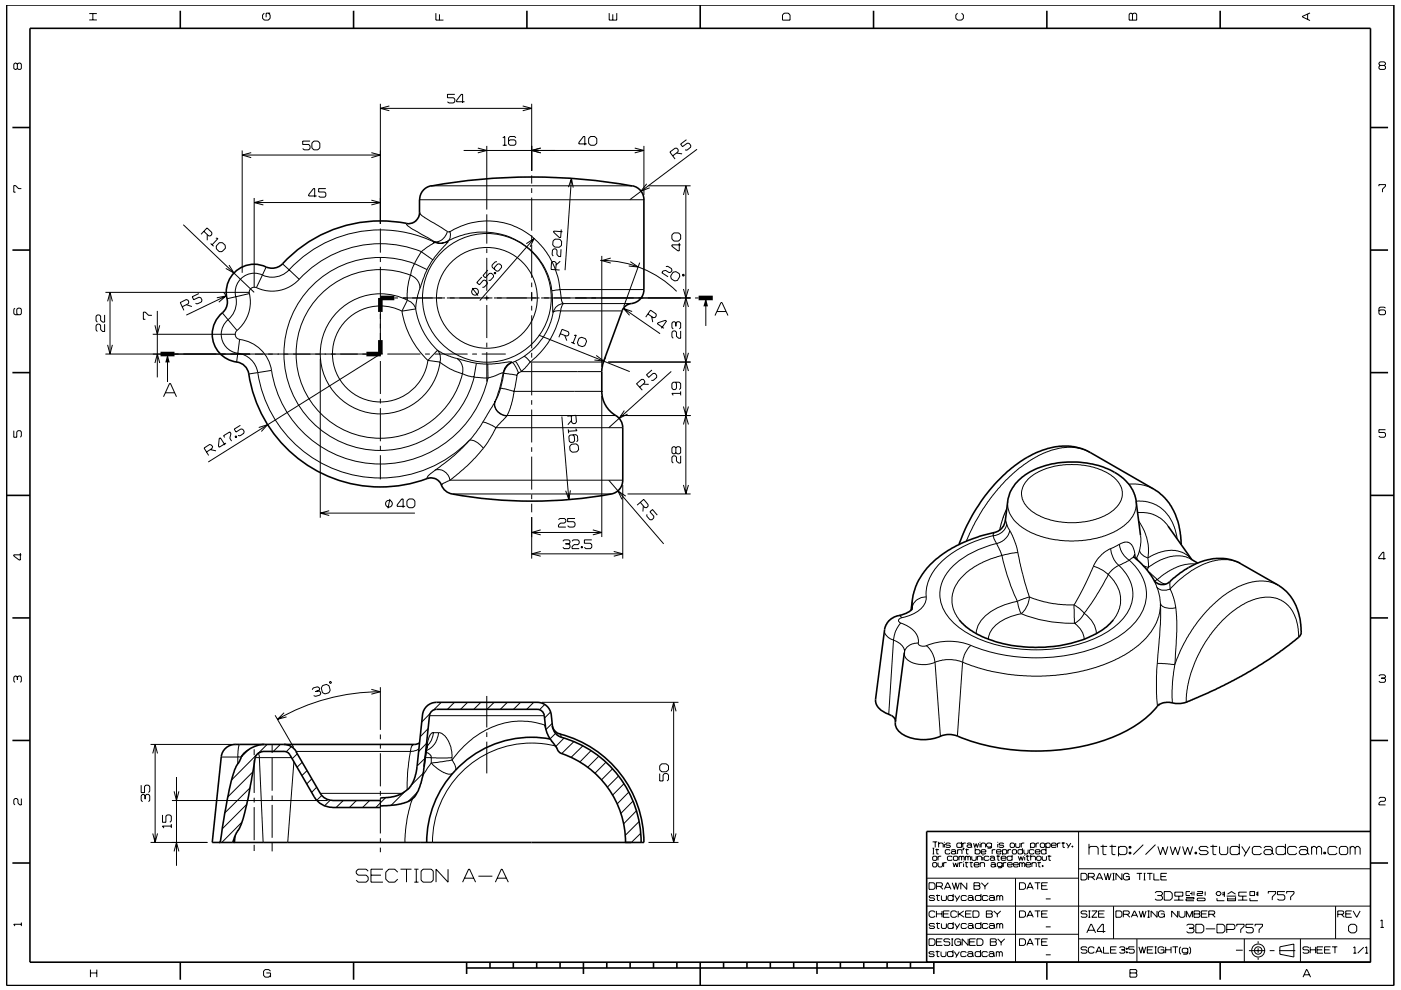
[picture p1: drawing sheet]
<svg xmlns="http://www.w3.org/2000/svg" width="297mm" height="210mm" viewBox="0 0 297 210" stroke-linecap="round" stroke-linejoin="round" font-family="sans-serif">
<g fill="none" stroke="#000" stroke-width=".21">
<path d="M3.7 13.6l-.3-.2h-.2l-.3 .2v.9l.3 .2 .5-.2M3.7 13.6l.2-.2h.4l.2 .2v.9l-.2 .2h-.4l-.2-.2M3.7 13.6v.9M18.9 4.2h1.6M18.9 2.9h1.6M19.7 2.9v1.3M56 2.8l-.3 .4v.7l.3 .4h.9l.4-.4v-.7l-.4-.4M57.3 2.8h-.9v.9M92.4 2.8v1.5h1.6M93.2 3v1.3M129.2 2.8v1.5h1.6v-1.5M129.9 3v1.3"/>
<path d="M166.3 2.8h.8l.4 .4v1.1h-1.6v-1.1zM203 2.8l-.4 .4v.7l.4 .4h.9l.4-.4v-.7l-.4-.4M239.6 2.8h.3l.2 .2 .3-.2h.3l.3 .2v1.3h-1.6v-1.3zM240.1 3v1.3M277.2 3v1.1M277.7 2.7l-1.6 .8v.1l1.6 .8M292.6 13.9l-.2-.3v-.2l.2-.3h.9l.2 .3v.2l-.2 .3M292.6 13.9l-.2 .2v.4l.2 .2h.9l.2-.2v-.4l-.2-.2M292.6 13.9h.9M51.3 31.9v26M51.3 32.9h29.3M53.3 32.4l-1.9 .5 1.9 .5"/>
<path d="M65.7 29.9h-1.5v.7h1.2l.3 .3v.6l-.3 .3h-.9l-.3-.3M66.1 30.3l.4-.4h.9l.4 .4v1.1l-.4 .4h-.9l-.4-.4zM78.7 32.4l1.9 .5-1.9 .5M80.6 22v25.5M80.6 23h32.1M82.5 22.5l-1.9 .5 1.9 .5M96.4 20h-1.5v.7h1.2l.3 .3v.6l-.3 .2h-.9l-.3-.2M98.3 31.9h38.2M98.5 21.6h-1.7v-.3l1-1.3h.3v1.8M101.3 31.4l1.9 .5-1.9 .5M103.2 30.9v13.5M106.6 29.2l.4-.3v1.9"/>
<path d="M106.6 30.8h.8M109.4 29.2l-.3-.3h-1l-.3 .3v1.3l.3 .3h1l.3-.3v-.5l-.3-.3h-1l-.3 .3M110.8 22.5l1.9 .5-1.9 .5M112.7 22v14.2M112.7 37.2v1.7M112.7 39.9v1M114.6 31.4l-1.9 .5 1.9 .5M120.5 39.7l.7-1.9 .3 2M121.2 37.8l-1.4 19.5M124.4 30.5h-1.7v-.3l1-1.2h.3v1.8M125.2 29h.9l.4 .4v1l-.4 .4h-.9l-.4-.4v-1zM134.1 39.4h-42.7"/>
<path d="M134.6 31.4l1.9 .5-1.9 .5M136.5 30.9v10.5M137.1 39l-1.2 1.5 1.8-.7M137.5 39.4h8.9M142.6 33.1l1.2-.9v-.4l-.3-.3-.3-.1-1.2 .9 1.1 1.4M143.4 32.5l1.2 .1M145.4 39.4v65.4M145.5 29.6l-1.2 1 .4 .5 1.1-.8 .3 .1 .4 .5-.1 .3-.8 .7-.4-.1M147.8 31.7l-14.3 10.7M292.4 39.5v-.3h1.3v.3l-.6 .6v.7M4.5 40h-.6l-.6-.6h-.4v1.4h.4M38.9 47.7l15 14.3"/>
<path d="M43.2 49.1l1 .9h.4l.3-.3v-.4l-1-1-1.3 1.4M43.9 49.7v1.3M44.7 51.6l.6 .6M45.8 50.5l.4 .1-1.2 1.3M46.5 51.5h.7l.5 .5 .1 .7-.7 .7h-.6l-.6-.6-.1-.6zM48.6 56.2l1 1.7-1.7-1M53.9 42v19M53.9 43h26.7M55.6 58.4l-1.2 2.6M55.6 58.3a4 4 0 0 0-4.2 .6 4 4 0 0 0-1.4 4M55.8 42.5l-1.9 .5 1.9 .5M56.4 56.6l-.8 1.8"/>
<path d="M59.9 56l1.4 1.2M61.3 57.2a4.9 4.9 0 0 1-5.7 1.1M61.3 57.2l2.2 2.1M67.1 41.6h-1.7v-.3l1.1-1.3h.2v1.8M69.1 40h-1.5v.7h1.2l.3 .3v.6l-.3 .2h-1l-.2-.2M78.7 42.5l1.9 .5-1.9 .5M80.6 48.5v5.1M80.6 54.6v1M80.6 56.6v7M86.1 47.4l.3 .5 .8 .5 4.9 2.8M87 58.4a2.86 2.86 0 0 1 2 2.8M87 58.4l-.6 2.7v2.6"/>
<path d="M87 58.4a17.9 17.9 0 0 0-23.3 11 17.9 17.9 0 0 0 12 22.9 17.9 17.9 0 0 0 22.3-13M87.9 55.9l-.6 1.3-.3 1.2M87.9 55.9l2.6 1.3M87.9 55.9a20.5 20.5 0 0 0-26.7 12.7 20.5 20.5 0 0 0 13.8 26.1 20.5 20.5 0 0 0 25.5-14.8M88.9 42.4h47.6M88.9 45l.3 .5 .8 .7 4.9 2.9M89.4 53.4l2.4 1.7M89.4 53.4a23.5 23.5 0 0 0-26.5 6.4 7.9 7.9 0 0 1-8.8 1.1 1.12 1.12 0 0 0-1.1 .5 1.12 1.12 0 0 0-.1 1.2 7.9 7.9 0 0 1-2.7 7.5M89.4 53.4l-1.5 2.5M90.5 57.2l-1.5 4M92.1 51.3l-2.7 2.1M92.1 51.3a26.4 26.4 0 0 0-30.8 5.9"/>
<path d="M92.1 51.2v.1M94.9 49.1a2.56 2.56 0 0 1-2.8 2.1M94.9 49.1h.5M95 51.1a14.9 14.9 0 0 1 21.5 8.3l.5 2.3M95 51.1l-.2 .5-2.7 3-1.5 2.6M95 51.1l-.6 .2a2.67 2.67 0 0 1-2.3-.1M95 51.1a2.99 2.99 0 0 1-2.9 .2M95.4 49.1l.1 .3a1.75 1.75 0 0 1-.5 1.7M95.4 49.1a15.3 15.3 0 0 1 22.8 9.5l.5 2.8M102.1 58.8l-1 1.1 .5 .5 .9-1h.4l.4 .4v.4l-.6 .7-.4 .1M103.2 45.5v6.2M103.2 52.7v1"/>
<path d="M103.2 54.7v7M103.4 57.3l-1 1.2 .5 .4 .9-.9h.4l.4 .3v.4l-.6 .8h-.4M104.7 58l.2-.3 .2 .2-.1 .2zM104.9 57.8l.2 .2M105.4 55.5h-.4l-.7 .8v.4l1 .8h.4l.6-.8v-.4l-.4-.3h-.4l-.6 .7v.4M111.6 51.7l1.6-1.1-.8 1.8M112.7 41.9v7M112.7 49.9v1M112.7 51.9v7M112.7 59.9v1M113.2 50.6l-11.5 13.1M117.3 51.1l.4-.4 1 .1 .4 .4-.1 .9-.4 .3h-1l-.4-.5z"/>
<path d="M117.8 57.2l.1-1.4-.3-.3h-.4l-.3 .2-.1 1.4 1.9 .2M118.8 55.4l-.9 .8M118.9 52.9v1.5h-.5l-.3-.4v-.9l-.3-.3h-.4l-.3 .2v1l.2 .3M119 48.7l-.1 1.7h-.3l-1.2-1.1v-.3l1.8 .1M127.6 54.3v23.5M127.6 55.2h-.2a22.5 22.5 0 0 1 16.1 6.6M129.5 54.7l-1.9 .6 1.9 .5M133.6 55.5l1.7 1.1-2-.2M135.6 55.7l-3.4 9.3M141.2 56.6l.4-.1 .8 .5 .1 .4-.3 .3-.3 .1-.8-.4-.6 .1-.2 .4 1.3 .8M142.5 49.8l.4-.4h1l.4 .4v.9l-.4 .4h-1l-.4-.4zM142.7 57.7l.6-.1 .7 .4 .1 .6-.5 .9-.6 .1-.7-.5-.1-.6z"/>
<path d="M144 51.5v1.7h-.3l-1.2-1v-.3h1.8M144.7 58.2h.3v.3h-.3zM144.9 41.4l.5-2 .6 2M3.2 65.4l-.3 .2v.9l.3 .3h1.1l.2-.3v-.9l-.2-.2h-.5l-.2 .2v.9l.2 .3M22.2 68.7v1.6h-.4l-.5-.4v-.9l-.2-.3h-.4l-.3 .3v1l.3 .3M22.2 66.8v1.5h-.4l-.5-.4v-.8l-.2-.3h-.4l-.3 .3v1l.3 .2M22.3 75.1h56.8M22.4 62h30.5M22.8 73.1l.5 2 .5-2M22.8 63.9l.5-1.9 .5 1.9M23.3 62v13.1M32.2 66.9h-.7l-.7-.7h-.4v1.5h.4"/>
<path d="M32.4 70.9h17.6M32.9 69l.5 1.9 .5-1.9M32.9 77l.5-1.9 .5 1.9M33.4 65.9v14.1M35.5 75.1v5.9M38.6 65.1l1.3-.7 .1-.4-.1-.3-.4-.2-1.3 .7 .8 1.6M39.5 64.6l1.2 .4M42.2 62.3l-1.4 .6 .3 .7 1.1-.6 .4 .2 .2 .5-.1 .3-.9 .5-.4-.2M46 63.2l1.9-.4-1.5 1.3M47.1 66.3l3.1 3.8M47.4 62l.6 1.1M47.9 62.8l-8.4 4"/>
<path d="M50 62.9a5.1 5.1 0 0 1-2.1 5.3 4 4 0 0 0 2.5 6.7M50 62.9l-1.9 .5M50.3 70.1a1.06 1.06 0 0 0-.4 1.1 1.06 1.06 0 0 0 .9 .8M50.4 74.9l-.2 1.9M50.4 74.9a4.9 4.9 0 0 1 4.3 4.1 26.3 26.3 0 0 0 17.9 21.1 26.3 26.3 0 0 0 26.9-6.7M50.8 72a7.8 7.8 0 0 1 6.8 6.6 23.4 23.4 0 0 0 22.3 19.8 23.4 23.4 0 0 0 23.6-18.2M50.8 72l-.4 2.9M52.9 62.3l-2.9 .6M57.5 78.6l-4.8 .7M67.9 76.1v33.7M80.1 75.1h1M80.6 64.6v1"/>
<path d="M80.6 74.6v1M80.6 76.6v7M80.6 66.2v7.4M80.6 75.1l-36.4 22.9M82.1 75.1h7M83.6 63.2h.8M85.2 66a18.5 18.5 0 0 0 5.5 10.5M85.2 66a10.2 10.2 0 0 0-14.1 5.5 10.2 10.2 0 0 0 7.1 13.4 10.2 10.2 0 0 0 12.5-8.4M85.4 63.2h9M86.4 63.7a2.73 2.73 0 0 1 1.7 1.8M86.4 63.7l-1.2 2.3M86.4 63.7a12.8 12.8 0 0 0-17.7 7 12.8 12.8 0 0 0 8.9 16.8 12.8 12.8 0 0 0 15.7-10.7"/>
<path d="M88.1 65.5l-2.9 .5M88.1 65.5a15.3 15.3 0 0 0 4.7 8.8M89 61.2l-.6 2-.3 2.3M90.1 75.1h1M90.7 76.5l2.6 .3M92.2 75.1h6.9M92.8 74.3l.1 .2a2.56 2.56 0 0 1 .4 2.3M92.8 74.3l1.4 .8 2.7 .9M92.8 74.3l-2.1 2.1M93.3 76.8l2.2 1.5 2.5 1M94.7 63.2h9.7M96.9 76l4.1 1"/>
<path d="M96.9 76a2.91 2.91 0 0 1 1.1 3.3M98 79.3l1.4 .5 1.1 .2M100.1 75.1h1M100.1 61.1l1.2 1.6M100.5 80l3 .2M101 77l-.5 3M101 77l2.4 .2M102.1 75.1h5.1M103.2 62.7v1M103.2 64.7v7M103.2 72.7v1M103.2 74.7v6.2"/>
<path d="M103.4 77.2l.1 3M104.7 63.2h9.7M106.6 79.1l-.6 2.9-1.1 3.3M106.6 79.1l-3.1 1.1M106.6 79.1l.2 .1M106.8 79.2l-.7 3.2M106.8 79.2l2.8 .4M108.5 76.8l-5.1 .4M108.5 76.8a2.95 2.95 0 0 0-1.8 2.3M108.5 76.8l.1 .1M108.6 76.9a3 3 0 0 0-1.8 2.3M108.6 76.9l.8 .9 .5 1.3"/>
<path d="M109.2 76.7l-.6 .2M109.2 76.7l.4 .3 .9 1.8M109.6 79.6l-.6 3.4M109.9 79.1l-.3 .5M110.5 78.8l-.6 .3M110.5 78.8h17.1M111.1 75.6l-1.9 1.1M111.1 75.6l.5 .3 .8 .9M112.4 76.8l-1.9 2M112.7 61.9v2M112.7 64.9v1M112.7 66.9v7"/>
<path d="M112.7 74.8v1.1M112.7 76.9v7M114.2 71.1l19.3 7.7M114.7 63.2h31.7M117 61.7l.2 4.3 .1 .2M117.3 66.2a14.4 14.4 0 0 1-6.2 9.4M118.7 61.4l.3 2.3 .2 .4 .3 .3M118.7 61.4l-1.7 .3M118.7 61.4h17.8M118.8 70.8l1.3 .5 .4-.1 .1-.5-.1-.3-1.3-.6-.7 1.7M118.9 65.9a17.2 17.2 0 0 1-6.5 10.9M118.9 65.9h-1l-.6 .3"/>
<path d="M118.9 65.9h13M119.5 64.4a2.34 2.34 0 0 0-2.2 1.8M119.5 64.4l-.4 .6-.2 .9M119.5 64.4h14.4M119.7 71.1l.5 1.2M121.1 72.6l.8 .3M121.7 71.2l.5-.1-.7 1.7M122.8 71.7l.5-.2 .8 .3 .3 .6-.4 .9-.6 .2-.8-.3-.2-.5zM126.4 75.4l1.6 1.2-2-.2M128.4 75.7l-.5 1.1h-15.5M128.9 76.8h17.5M132.2 65.4l7.8 5.4"/>
<path d="M134 66.1l-1.8-.7 1.3 1.5M137.4 66.6l1.1 .8 .4-.1 .2-.3v-.4l-1.2-.8-1 1.5M138.2 67.1l.2 1.2M138.2 78.5l-1.1 1 .4 .5 1-.8h.4l.3 .4v.4l-.7 .7h-.4M140.2 69.6l1.1-1.5-.2-.2-1.6 .6-.1 .2 1.4 .9M142.3 78.8l-13.2 11.9M143.3 68.5l-.3-.3h-.3l-.2 .3v1l.2 .3M143.3 68.5l.3-.3h.4l.3 .3v1l-.3 .3M143.3 68.5v.7M144.3 70.2v1.6h-.4l-.5-.5v-.8l-.2-.3h-.5l-.2 .3v1l.2 .3M144.9 65.1l.5-1.9 .6 1.9M144.9 78.7l.5-1.9 .6 1.9"/>
<path d="M144.9 61.3l.5 1.9 .6-1.9M144.9 74.8l.5 2 .6-2M147.4 63.2h.7M149.6 63.2v5.9M151.6 66.9l1.3-2.7h.2l1.2 2.7M152 66.1h1.9M293.7 65.4l-.2-.3h-.9l-.2 .3v1.1l.2 .3h.9l.2-.3v-.5l-.2-.3h-.9l-.2 .3M2.9 91.3v1.4h.7v-1.1l.2-.3h.5l.2 .3v.9l-.2 .2M34.7 84.2l1.2-2.8h.2l1.3 2.8M35.1 83.3h1.9M43.8 95.9l1.2-.8 .1-.4-.3-.3-.3-.1-1.2 .7 .9 1.6M44.6 95.4l1.2 .2"/>
<path d="M47.6 92.8l-.2-.4 1.3-.8 .3 .3-.3 1.1 .4 .6M47.9 94l-1.4 .9-.2-.3 .2-1.6 .2-.1 1 1.5M49.8 92.6l.3-.1 .1 .2-.2 .1zM49.9 92.5l.2 .2M51 90.2l-1.3 .8 .3 .6 1.1-.6 .4 .1 .3 .4-.1 .4-.8 .5h-.4M54.9 90.7l1.8-.6-1.3 1.4M80.6 84.6v1M80.6 86.6v7M80.6 94.6v1M80.6 96.6v5.1M92.2 99.7l-1.5 1.3-.2 .5M92.2 99.7a2.5 2.5 0 0 1 3.2 2.2"/>
<path d="M99.5 93.4l-.2 .3a37.3 37.3 0 0 1-7.1 6M99.5 93.4a2.79 2.79 0 0 1 2.6 1.3l.4 .4M102.4 89.5l-1.5 2.3-1.4 1.6M102.4 89.5l1.4 .5 1.4 .7M102.5 95.1l-3.5 3.7-3.6 3M104.9 85.3l-2.5 4.2M104.9 85.3a2.54 2.54 0 0 0 2.5 2.9M105 85.2a2.45 2.45 0 0 0 2.5 2.9M105 85.2l-.1 .1M105.2 90.7h26.8M105.2 90.7l-1.2 2.1-1.5 2.3M106.1 82.4l-1.1 2.8"/>
<path d="M106.1 82.4l2.9 .6M107.4 88.2l-2.2 2.5M107.5 88.1l-.1 .1M107.5 88.1h23.1M109 83h18.6M109 83l-.5 2.7-1 2.4M112.7 84.9v.9M112.7 86.9v6.9M112.7 94.9v.9M112.7 96.9v6.9M119.1 88.3l1.5 17.7M120.5 91.1l.1 .8"/>
<path d="M121.1 88.2l.1 1.4 .3 .3 .5-.1 .2-.3-.1-1.4-1.8 .2M121.2 94.2l1-.1 .4 .4 .1 .9-.4 .4-1 .1-.4-.4-.1-.8zM121.2 89.2l-.8 .9M121.5 92.2l.3 .3v1l-.2 .3h-.6l-.3-.2-.1-1 .3-.3 1.2-.1 .3 .2 .1 1-.2 .3M122.1 90.9l.2 .4-1.8 .2M127.6 84v29.9M131.6 88.1h14.8M132.4 87.1l-1.1 1.6 1.8-.9M135.6 82.1l1.1-.9v-.4l-.3-.3h-.4l-1 .9 1.2 1.4M136.4 81.5h1.1M143.2 81.1l.2 .3v.9l-.2 .3h-.5l-.2-.3v-.9l.2-.3h1.3l.3 .3v.9l-.3 .3M143.3 95l-.3-.3h-.3l-.2 .3v1l.2 .3h.3l.3-.3"/>
<path d="M143.3 95l.3-.3h.4l.3 .3v1l-.3 .3h-.4l-.3-.3M143.3 95v1M144.3 83v.9M144.3 83.4h-1.8l.2 .5M144.3 96.7v1.5h-.4l-.5-.4v-.9l-.2-.2h-.5l-.2 .2v1.1l.2 .2M144.9 90l.5-1.9 .6 1.9M144.9 86.2l.5 1.9 .6-1.9M231.1 96l-1-.5-1.7-.5-2.2-.1-1.5 .1-3.4 1.1-2.3 1.2-1.9 1.2-4 3.5-3.1 3.7-1.6 2.2-1.6 2.8-1.9 4.1M293.7 91.1h-1.3v.6h1.1l.2 .3v.5l-.2 .2h-.9l-.2-.2M4.3 117.3v1.5h-.2l-1.2-.9v-.2h1.6M67.9 108.8h20.1M69.8 108.3l-1.9 .5 1.9 .5"/>
<path d="M82.7 105.8l-.4 2M85.9 107.4h-1.7v-.3l1-1.3h.3v1.9M86.3 106.2l.4-.4h.8l.5 .4v1.1l-.5 .4h-.8l-.4-.4zM95.4 101.9h36.6M95.4 101.9l-1.3 .5-.5 .5M95.9 104.8h33.7M112.7 104.9v1M112.7 106.8v1.9M112.7 109.7v8.8M112.7 117.5h19.3M112.7 112.9h14.9M114.6 112.4l-1.9 .5 1.9 .5"/>
<path d="M114.6 117l-1.9 .5 1.9 .5M118.4 110.2l.3-.2h1l.3 .2v.5l-.3 .2h-.9l-.4 .5v.4h1.6M119.3 114.8l.3-.3h1l.3 .3v.3l-.3 .3M119.9 115.4h.7M120.6 115.4l.3 .2v.5l-.3 .3h-1l-.3-.3M120.9 104l-.3 2-.7-1.9M121.3 114.8l.2-.3h1.1l.2 .3v.4l-.2 .3h-.9l-.4 .4v.5h1.5M121.9 110h-1.5v.7h1.2l.3 .2v.6l-.3 .3h-1l-.2-.3M123.2 115.9h.3v.3h-.3zM123.4 115.9v.3M125.5 114.5h-1.6v.7h1.3l.3 .3v.6l-.3 .3h-1l-.3-.3M125.7 112.4l1.9 .5-1.9 .5"/>
<path d="M129.1 101.9l11.6 13.5M130.1 117l1.9 .5-1.9 .5M132 102.9v15.6M132.7 105.2l-1.7-1.1 .9 1.8M133.1 104.8h13.3M135.8 106.6l.9 1.1h.4l.3-.3v-.4l-.9-1.1-1.4 1.2M136.4 107.3l-.1 1.2M137.2 109.1l-.1 .4 .7 .7 .4 .1 .4-.4v-.4l-.8-1 .5-.4 1.1 1.2M144.9 102.9l.5 1.9 .6-1.9M210.6 113.6a22.3 22.3 0 0 0-12.2 6.9 11.1 11.1 0 0 0-2.1 6.9 6.1 6.1 0 0 1-5.1 3.6M210.6 113.6l.7 1.7M210.8 112.9l-.2 .3v.4"/>
<path d="M211.3 115.3l1.1 2.5M211.3 115.3a18.3 18.3 0 0 0-10.8 6.6 7.5 7.5 0 0 0 1.2 9.7 22.5 22.5 0 0 0 13.9 6 31.2 31.2 0 0 0 18.6-3.2 11.3 11.3 0 0 0 5.9-7.2 8.2 8.2 0 0 0-2.9-7.3M212.4 117.8l-2.6 .9-3.1 1.4-1.7 1.3-2 2.1-.6 1.1-.4 1.3-.2 2 .6 1.9 1 1.7M212.4 117.8a50.2 50.2 0 0 0 3.3 9.7M213.1 110.4l.3 .8M213.4 111.2l.7 1.3M213.4 111.2a3.1 3.1 0 0 1-2.8 2.4M213.4 107.9l-.6 1.6-.9 2.9M213.7 106.3v.2a6.6 6.6 0 0 0 3.9 5.9l2.4 1.1 3.6 1 3.2 .3 3.2-.2 3.6-.7 2.7-1.1 2-1.3 1-.9 .6-.8a4.8 4.8 0 0 0 1-3.5h1.9l1.7 .5 1.4 .8 1.1 .9 .9 1.2 .7 1.1 .5 1.4 .5 2.1M214.1 112.5a3.6 3.6 0 0 1-2.8 2.8M214.1 112.5l1.2 2.9 .5 1.8M215.8 117.2l.9 4.2 1.6 5.2"/>
<path d="M215.8 117.2l-3.4 .6M218 101.6l1.3-1 1.8-1 2.3-.7 2.1-.3 1.7-.1 2.5 .2 2.2 .4 2.2 .9a5.8 5.8 0 0 1 3.9 4.5 5.4 5.4 0 0 1-3.6 4.8l-2.7 1-3.6 .6h-1.7l-2.9-.4-1.8-.5-1.2-.6a5.6 5.6 0 0 1-3.9-5 4.5 4.5 0 0 1 1.4-2.8zM235.5 116.4l-1.2 .6-.8 .7-.9 1-.7 1.4M235.5 116.4a5.3 5.3 0 0 0 1.7 3.5M237.2 119.9l-1.4 .9-.8 1.1M237.3 115.4l-1.8 1M237.3 115.4l1.2-.4 .9 .1a2.94 2.94 0 0 1 1.2 2.5M237.3 115.4a4.7 4.7 0 0 0 2.1 3.4M239.3 102.7l2.6 .1 1.7 .4 1 .6M239.4 118.8l-2.2 1.1M239.4 118.8a9 9 0 0 1 .5 14 27.1 27.1 0 0 1-16 6.5 37.2 37.2 0 0 1-18-2.4M240.6 118.3h-.4l-.8 .5"/>
<path d="M240.6 117.6l-.2 .5M240.6 117.6l.1 .8M241 118.3l.3 .6M241.2 108.8h1.8l1.5 .3 1.6 .9 1.5 1.6M241.4 110.5l.1 .2a10.6 10.6 0 0 1 1.9 7.6M241.6 116.7l-.7 1.9M241.6 116.7a2.62 2.62 0 0 0 1.8 1.6M241.8 113.5l.1 1.6-.3 1.6M242.4 119.9l1.1 .5M243.4 118.3l.1 2.1M243.4 118.3l2.1-1 1.6-.5 1.4-.1 1.3 .2 1.2 .4 .8 .6 .9 .8M252.5 118.6l-1.8-.7-2.4 .1-2.1 .7-2.7 1.6"/>
<path d="M253.4 119.6l-2 .1-1.8 .5-1.9 1-2.3 1.7M263.1 119.6l-1-.5-1.8-.4h-1.9l-2.4 .6-3.3 1.7-2.6 2-2 1.9M293.8 118.5h-1.5v-.3l.9-1.1h.2v1.6M187.5 133.6a2.35 2.35 0 0 0 1.9 2.2M189.4 135.8a2.94 2.94 0 0 1 2.4 2.6 2.67 2.67 0 0 1 2.9-2M189.4 135.8l-1 15.7M190.6 130.6l.6 .4M191 132.2a5.7 5.7 0 0 0-1.6 3.6M191 132.2a4.5 4.5 0 0 1 3.7 4v.2M191.2 131l-.3 .1a.5 .5 0 0 0-.4 .4 .5 .5 0 0 0 .2 .5l.3 .2M191.7 138.5a2.67 2.67 0 0 0 2.7 2.3 6.4 6.4 0 0 0 3.8-.3M193.4 128.8v.3"/>
<path d="M193.4 128.8v.4M193.5 127.1l-.1 1.7M194.7 136.4a1.03 1.03 0 0 0 1.5 .6l.2-.1M196.4 126.6a2.77 2.77 0 0 0-3 2.2M196.4 136.9a5.4 5.4 0 0 1 1.8 3.6M205.9 136.9a5.4 5.4 0 0 0-1.8 3.6M205.9 136.9a12.7 12.7 0 0 0-9.5 0M215.7 127.5l.3 1.5 .5 1.2M215.7 127.5a12.1 12.1 0 0 0-7.9 4.4l-.7 1.6-.1 .9M216.5 130.2a9 9 0 0 0-6.6 3.9l-.4 1.4M216.5 130.2a28.8 28.8 0 0 0 11.3 2M218.3 126.6a5.6 5.6 0 0 1-1.8 3.6"/>
<path d="M218.3 126.6l1.7 .6 2.5 .7 2.9 .4h2.3M218.3 126.6l-2.6 .9M227.7 128.3l.1 3.9M227.7 128.3l1.3 .9 .9 .9M227.8 132.2l1.4 1.4 .5 .9 .2 1M229.9 130.1l-.8 1.1-1.3 1M229.9 130.1a5.8 5.8 0 0 1 2.5 4.3M231.9 120.1l-2.2 4.6-2 3.6M231.9 120.1a7.8 7.8 0 0 1 3.1 1.8M235 121.9l-.6 1.1a48.9 48.9 0 0 1-4.5 7.1M235 121.9l1.2 1.3 .7 1.1 .4 1 .3 1.2v1.5l-.3 1.2-.6 1.4-.6 .9M243.1 120.7l.2 .1"/>
<path d="M243.3 120.8l-.1 .2M243.4 121.2l2 1.7M243.5 120.4l-.2 .4M244.6 123.1l.7 1.4M245.3 124.5l.6 2 .1 1.5M245.3 124.5a2.25 2.25 0 0 0 2.8 .4M245.4 122.9l.8 .7 .9 .3M245.4 122.9l-.7 .3M246 128l-.3 2.6-.6 1.6-1.1 1.8-1.6 2-2 1.6-2 1.3-2 1.1-4.2 1.6-3.4 .9-2.9 .5-3.4 .3-3.8 .1-4.9-.4-3.6-.6-3.4-.9-2.7-1M246 128a91.1 91.1 0 0 1-.6 12.8M246 128a2.35 2.35 0 0 0 2.9 1l.4-.1M248 123.4l.1 1.5"/>
<path d="M248.1 124.9l.7 1.8 .5 2.2M249.3 128.9l.1 1.6a76.6 76.6 0 0 1-.3 10.5M271 124.1l-1-.4-1.6-.4-1.4-.1-1.4 .2-3.1 1.1-3.5 2.2-3.2 3-2.6 3.2-2.2 3.6-1.9 4.5M275.3 135.2l-.1-2.4-.8-2.5-.9-1.4-1.5-1.4-1.7-.7-2.1-.1-2 .3-2.8 1.3-2.1 1.4-2.2 2-2.5 3-1.5 2.2-1.4 2.7-1.2 3.2-.7 3-.3 3.1M3.7 143.6l-.3-.2h-.2l-.3 .2v.9l.3 .2M3.7 143.6l.2-.2h.4l.2 .2v.9l-.2 .2M3.7 143.6v.6M31.9 157.9h17.9M32.4 159.8l.5-1.9 .5 1.9M32.9 157.9v20.8M50.8 157.9a4.2 4.2 0 0 0-.4 2.5v1.6M52.7 159l-1.5 1.5"/>
<path d="M53.9 158.9v1.3M54.8 159.8l.2 .6 .8 18.3M56.6 157.9l-1.9 1.9M57.7 157.9v1.8M58.3 151.7l4 6.8M59.4 157.9l-1.4 1.5M60.2 151.2l-1.4 1.4 1.9-.5M61.8 158.4l-1.1 1.1M62.7 159.4h24.3M63 159.9l-1.1 1M66.2 146.3l.2-.4 .9-.2 .4 .2 .1 .3-.2 .3M67.6 146.5l-.7 .2"/>
<path d="M67.6 146.5l.3 .2 .1 .4-.2 .3-.9 .3-.4-.2M68.4 145.4l.8-.2 .6 .3 .2 .9-.3 .5-.8 .3-.5-.3-.3-1zM69.9 144.6l.3 .1-.1 .2h-.2zM78.7 146.2l1.9 .5-1.9 .5M80.6 146.7a43.7 43.7 0 0 0-21.8 5.9M80.6 145.8v9M80.6 155.8v1M80.6 157.8v1M80.6 159.8v7M87 159.4a34.7 34.7 0 0 0-.6 8.1M87.9 157.9l-.6 .3-.3 1.2M88.8 158.8l-.5 .4-1.3 .2"/>
<path d="M90.3 159.5l.8 .5 .3 .7M90.4 157.7l-1.6 1.7M90.5 158.4l-.6 4.2M90.5 158.4v.3M90.8 154.6l-1.7 1.6M91.1 151.8h24.3M91.2 151.3l-1.8 1.8M91.9 155.4l-.4 .1-.5 .7-.5 2.2M91.9 155.4l-.5 1.7-.8 1.1M91.9 155.4h1.1M93 155.4a4.3 4.3 0 0 1-2.6 3.8M93 155.4l.5 .1 .5 .3 1 1.3 .6 1.5 .2 2.1"/>
<path d="M93.6 149l-1.7 1.6M96.3 149l-1.4 1.4M99.1 149l-1.4 1.4M101.9 149l-1.4 1.4M103.2 147.6v6.7M103.2 155.3v1M103.2 157.3v6.7M104.8 149l-1.6 1.4M107.6 149l-1.5 1.4M110.4 149l-1.5 1.4M113.2 149l-1.5 1.4M114.9 149h28.9"/>
<path d="M115.5 149.4l-1.1 1.1M115.5 153.8l.2 .9M115.5 153.8a16.1 16.1 0 0 0-16.4 3.8l-1.6 1.5-1.7 2.1M115.5 153.8l.2 .3M116.8 151l-1.4 1.3M117 153.5l-1.3 1.3M117.8 155.6l-1.2 1.1M117.8 158.2a21 21 0 0 0-26.1 20.5M118.7 155.7l.3 .7M119.6 156.5l-1.7 1.8M121.7 157.3l-2.6 2.5M123.6 158.2l-2.5 2.5"/>
<path d="M125.3 159.2l-2.4 2.4M142.3 150.9l.5-1.9 .5 1.9M142.8 149v29.7M198.2 140.5l1.2 15.7M204.1 140.5a7.7 7.7 0 0 0-5.9 0M204.1 140.5l-1.1 15.6M245.4 140.8l3.7 .2M245.4 140.8l-.2 6.3 .2 2.7M249.1 141l-.5 3.8v4.3M292.4 143.4l.2-.3h.9l.2 .3v.2l-.2 .2M292.9 143.8h.6M293.5 143.8l.2 .3v.4l-.2 .2h-.9l-.2-.2"/>
<path d="M4.5 169.4v1.3h-.3l-.4-.4v-.7l-.2-.2h-.4l-.3 .2v.9l.3 .2M29.9 166.5v1.6h.7v-1.3l.3-.3h.6l.2 .3v1l-.2 .3M30.8 168.8l-.3-.3h-.3l-.3 .3v1l.3 .2M30.8 168.8l.3-.3h.4l.2 .3v1l-.2 .2M30.8 168.8v.7M31.9 178.7h12.1M32.4 176.8l.5 1.9 .5-1.9M34.5 172.8v1.6h.7v-1.3l.3-.3h.5l.3 .3v1l-.3 .3M36.3 175.2h-1.8l.2 .4M36.3 174.8v.8M36.4 169.8h33.1M36.9 167.8l.5 2 .5-2"/>
<path d="M37.4 164.8v18.8M51.2 160.6h-4.3M51.3 174.4l-4.3 4.3M52.3 170.6l-5.2 5.2M53 167.1l-5.3 5.3M53.6 163.7l-5.3 5.3M53.9 161.2v7M53.9 169.2v1M53.9 171.2v7M53.9 179.2v1.3M54.1 160.7h7.7M54.3 160.2l-5.2 5.2"/>
<path d="M57.7 160.7v7M57.7 168.7v1M57.7 170.7v7M57.7 178.7v1.9M62.3 161.6l-1.3 17.1M64.1 161.7l-1.1 1M65.1 163.4l-1.1 1.1M66.1 165.2l-1.1 1.1M67.1 167l-1 1.1M67.9 168.3h17.4M68.2 168.7l-1.1 1.1M70 169.8l-1.2 1.1"/>
<path d="M72.8 169.8l-1.5 1.5M75.6 169.8l-1.5 1.5M78.4 169.8l-1.5 1.5M80.6 167.8v1M80.6 169.2v7.6M80.6 177.8v1M80.6 179.8v1M81.7 169.2l-2 2.1M85.8 167.9l-2.9 2.9M87.4 169.5a29.6 29.6 0 0 0-1.5 9.2M88.5 168.1l-2 1.9M89.7 164l-2.5 2.5"/>
<path d="M90.1 160.8l-1.7 1.7M90.2 160.7h1.2M91.4 161.8l-1.8 2.7M91.4 161.8a6.1 6.1 0 0 0 4.2 2.4l.4-.2M91.4 160.7h4.4M91.4 160.7v1.1M95.8 161.2l-4.4 .6M95.8 161.2a2.4 2.4 0 0 1 .7 2.2M95.8 160.7v.5M127 160.4l-2.4 2.4M128.5 161.7l-2.3 2.3M129.9 163.1l-2.4 2.3"/>
<path d="M131.1 164.6l-2.3 2.4M132.3 166.2l-2.4 2.5M133.3 168l-2.4 2.5M134.2 169.9l-2.6 2.6M134.9 172l-2.7 2.7M135.5 174.2l-3 3M135.8 176.7l-1.9 2M137.5 178.7h6.3M139.9 164.1v1.5h.7v-1.2l.3-.3h.5l.3 .3v.9l-.3 .3M140.3 162h1l.4 .4v.9l-.4 .4h-1l-.4-.4v-.9zM142.3 176.8l.5 1.9 .5-1.9M197.7 178.6h1"/>
<path d="M197.7 179.9h.4M197.9 179.9v1.2M198.3 178.6v1.1M198.6 180v1.1h.4M199 179l.2-.2h.6l.2 .2v.7M199 178.6v1.1M200.2 178.6v.1M200.2 179v.7M201.5 179l-.2-.2h-.6l-.2 .3 .2 .2h.6l.2 .3-.2 .1h-.6l-.2-.1M203.9 179l-.2-.2h-.7l-.1 .2v.6l.1 .1h.7l.2-.1M203.9 178.6v1.1M204.1 178.8v.9"/>
<path d="M204.2 179.9h.2l-.2 .4zM204.3 179.9l-.1 .4M204.8 178.8h-.5l-.2 .2M204.9 180v1.1h.4M205 179l.2-.2h.6l.2 .2v.6M206 179.4l-.2-.2h-.6l-.2 .2 .2 .3h.6l.2-.1M206 179.6l.1 .1M206.4 178.8l.3 .9 .3-.8 .2 .8 .3-.9M206.8 179.9v1.2M207.8 178.6v.1M207.8 179v.7M208 179l.2-.2h.5l.3 .2v.7"/>
<path d="M208 178.8v.9M210.2 179l-.2-.2h-.6l-.2 .2v.4l.2 .3h.6l.2-.3M210.2 178.8v.9l-.2 .2h-.6M211.5 178.6v.1M211.5 179v.7M212.8 179l-.2-.2h-.6l-.2 .3 .2 .2h.6l.2 .3-.2 .1h-.6l-.2-.1M214.3 178.8h.6l.2 .2v.6l-.2 .1h-.6l-.1-.1v-.6zM215.3 178.8v.8l.2 .1h.6l.1-.1v-.8M216.5 178.8v.9M216.8 179.9v1.2M217.2 178.8h-.5l-.2 .2M218.5 179l.2-.2h.5l.2 .2v.6l-.2 .1h-.5l-.2-.1"/>
<path d="M218.5 178.8v1.1M219.7 178.8v.9M220.3 178.8h-.5l-.1 .2M220.6 179l.2-.2h.5l.2 .2v.6l-.2 .1h-.5l-.2-.1zM221.7 179l.3-.2h.5l.2 .2v.6l-.2 .1h-.5l-.3-.1M221.7 178.8v1.1M221.8 179.9v1.2M222.9 179.3h1l-.1-.5h-.7l-.2 .2v.6l.2 .1h.7l.1-.1M224.2 178.8v.9M224.8 178.8h-.4l-.2 .2M225.1 178.8h.7M225.4 178.6v1.1h.4"/>
<path d="M226.1 178.8l.5 .8M227 178.8l-.6 1.1M227.3 179.4h.2v.3h-.2zM227.4 179.4v.3M228.7 176.4v27.7M230.9 179.9l.3-.4h1.3l.3 .4v1.4M230.9 179v2.3M233.3 179.5h1.4M233.8 179.2v1.9l.2 .2h.6M235.2 179.5h1.4M235.8 179.2v1.9l.2 .2h.5M237.1 179.9l.4-.4h1l.4 .4v1l-.4 .4h-1l-.4-.4"/>
<path d="M237.1 179.5v2.1M239.4 179.5h.4v.4h-.4zM239.6 179.5v.4M242.4 179.2l-2.1 2.1M245 179.2l-2.1 2.1M245.5 179.5l.5 1.8 .5-1.6 .6 1.6 .5-1.8M248.1 179.5l.5 1.8 .6-1.6 .5 1.6 .5-1.8M250.7 179.5l.5 1.8 .6-1.6 .5 1.6 .6-1.8M256.2 179.9l-.4-.4h-1.2l-.4 .4 .4 .5h1.2l.4 .5-.4 .4h-1.2l-.4-.4M256.6 179.5h1.5M257.2 179.2v1.9l.1 .2h.6M258.6 179.5v1.4l.3 .4h1.1l.3-.4v-1.4"/>
<path d="M262.8 179.9l-.4-.4h-1.2l-.4 .4v1l.4 .4h1.2l.4-.4M262.8 179v2.3M263.3 179.5l.9 1.4M265 179.5l-1.2 2.1M267.5 179.9l-.4-.4h-1.2l-.4 .4v1l.4 .4h1.2l.4-.4M268 179.9l.3-.4h1.1l.3 .4v1M272.5 179.9l-.3-.4h-1.3l-.3 .4v1l.3 .4h1.3l.3-.4M272.5 179v2.3M274.9 179.9l-.3-.4h-1.2l-.4 .4v1l.4 .4h1.2l.3-.4M275.5 179.9l.3-.4h1.1l.3 .4v1M278.1 179.9l.3-.4h.4l.3 .4M278.1 179.5v1.8"/>
<path d="M279.1 179.9l.4-.4h.3l.4 .4v1.4M279.1 179.9v1.4M283.5 179.9l-.4-.4h-1.2l-.3 .4v1l.3 .4h1.2l.4-.4M284.3 179.5h1.1l.3 .4v1l-.3 .4h-1.1l-.3-.4v-1zM286.3 179.9l.3-.4h.3l.4 .4M286.3 179.5v1.8M287.3 179.9l.4-.4h.3l.4 .4v1.4M287.3 179.9v1.4M292.4 169.4l.2-.3h.9l.2 .3v.3l-.2 .3h-.8l-.3 .3v.4h1.3M4.5 195.7v.7M4.5 196h-1.6l.3 .4M36.9 180.6l.5-1.9 .5 1.9"/>
<path d="M78.1 184.8l-.5-.4h-1.7l-.4 .4v.4l.4 .4h1.7l.5 .4v.7l-.5 .4h-1.7l-.4-.4M78.7 185.6h2.1M81.2 184.4h-2.5v2.7h2.5M84.3 185l-.6-.6h-1.3l-.6 .6v1.5l.6 .6h1.3l.6-.6M84.9 184.4h2.3M86.2 184.4v2.7M87.8 184.4h.9M87.8 187.1h.9M88.3 184.4v2.7M89.3 184.8l.4-.4h1.7l.5 .4v1.9l-.5 .4h-1.7l-.4-.4zM95 184.4v2.7l-2.5-2.7v2.7M98.1 187.1l1.3-2.7h.2l1.2 2.7"/>
<path d="M98.5 186.3h1.9M101.4 185.8h3M105 187.1l1.3-2.7h.2l1.3 2.7M105.4 186.3h2M196.5 198.2h32.2M196.5 192.2h94.1M196.6 186.3h32.1M197 199.1h.9l.3 .4v.7l-.3 .3h-.9zM197 187.2h.9l.3 .4v.7l-.3 .3h-.9zM197.7 181.1h.4M197.7 181.8l.2-.2h.6l.1 .2v.5l-.1 .2h-.6l-.2-.2zM197.7 183.1l.2-.1h.6l.1 .1v.6l-.1 .2h-.6l-.2-.2z"/>
<path d="M198.2 190.2l-.2-.3h-.8l-.2 .3 .2 .3h.8l.2 .3-.2 .2h-.8l-.2-.2M198.2 196.1l-.2-.2h-.8l-.2 .2 .2 .3h.8l.2 .2-.2 .3h-.8l-.2-.2M198.2 193.5l-.2-.3h-.7l-.3 .3v.8l.3 .3h.7l.2-.3M198.3 180.2h.8M198.5 189.9h.8M198.5 195.9h.8M198.5 188h1.1l.2-.2v-.4l-.2-.2h-1.1v1.4M198.5 199.8h1.1M198.5 193.2v1.4M198.5 193.8h1.2M198.7 189.7v1.2l.5 .1M198.7 195.7v1.1l.5 .1"/>
<path d="M198.9 183v.7l.2 .2h.5l.2-.2v-.7M198.9 181.6v.9M199.3 188l.6 .6M199.6 181.6h-.5l-.2 .2M199.6 189.9v.9l.2 .2h.6l.3-.2v-.9M199.6 195.9v.8l.2 .2h.6l.3-.2v-.8M199.7 193.2v1.4M199.8 199.1h-1.3v1.4h1.3M200 193.8h1.1M200.1 183v.9M200.2 188.6l.7-1.4h.1l.6 1.4M200.4 188.2h1"/>
<path d="M200.7 183h-.5l-.1 .1M201.3 193.2h-1.3v1.4h1.3M201.4 199.3l-.2-.2h-.9l-.2 .5 .2 .2h.9l.2 .2v.3l-.2 .2h-.9l-.2-.2M201.4 180.4l-.1-.2h-.7l-.2 .2v.5l.2 .2h.7l.1-.2M201.7 180.4l.2-.2h.5l.2 .2v.5M201.7 199.1h.4M201.9 199.1v1.4M201.9 187.2l.5 1.4 .2-1.4 .4 1.4 .4-1.4M201.9 181.8l-.2-.2h-.7l-.1 .2v.5l.1 .2h.7l.2-.2M202.1 183l.2 .9 .3-.9 .3 .9 .3-.9M202.1 190.2l-.2-.3h-.7l-.2 .3v.6l.2 .2h.7l.2-.2M202.1 196.1l-.2-.2h-.7l-.2 .2v.6l.2 .2h.7l.2-.2"/>
<path d="M202.1 189.6v1.4M202.1 195.6v1.3M202.1 181.8l.2-.2h.6l.2 .2v.5l-.2 .2h-.6l-.2-.2zM202.4 189.9l.5 .9M202.4 195.9l.5 .8M202.6 180.8l-.2-.2h-.5l-.2 .2 .2 .3h.5l.2-.2M202.6 180.9l.2 .2M202.9 193.5l-.3-.3h-.7l-.3 .3v.8l.3 .3h.7l.3-.3M202.9 199.8h.8v.7M203 180.4l.2-.2h.6l.2 .2v.7M203 180.2v.9M203.2 193.2v1.4"/>
<path d="M203.3 181.8l.2-.2 .4 .2M203.3 181.6v.9M203.4 193.8l1 .8M203.4 183v.9M203.5 189.9l-.8 1.3M203.5 195.9l-.8 1.2M203.7 199.5l-.3-.4h-.7l-.3 .4v.7l.3 .3h.7l.3-.3M203.9 181.8v.7M203.9 181.8l.1-.2 .4 .2v.7M204 183h-.4l-.2 .1M204.3 182.7v.2M204.3 183.1v.8"/>
<path d="M204.3 193.2l-1.1 .8M204.6 183h.7M204.7 180.2h.7M204.7 181.6v.9M204.7 181.8l.1-.2 .4 .2M204.7 193.8h1.1M204.8 182.8v1l.4 .1M204.9 190.2l-.2-.3h-.7l-.2 .3v.6l.2 .2h.7l.2-.2M204.9 196.1l-.2-.2h-.7l-.2 .2v.6l.2 .2h.7l.2-.2M205 187.2v1.4l-1.3-1.4v1.4M205.2 190.2l.2-.3h.7l.2 .3v.6M205.2 196.1l.2-.2h.7l.2 .2v.6"/>
<path d="M205.2 181.8v.7M205.2 181.8l.2-.2 .4 .2v.7M205.3 199.1v1.4l-1.3-1.4v1.4M205.6 183h.7M205.6 199.8h1M205.9 182.8v1l.3 .1M206 193.2h-1.3v1.4h1.3M206 181.6v.7l.2 .2h.6l.2-.2v-.7M206.3 193.2h1l.3 .3v.8l-.3 .3h-1zM206.3 190.6l-.2-.2h-.7l-.2 .2 .2 .4h.7l.2-.2M206.3 196.5l-.2-.2h-.7l-.2 .2 .2 .4h.7l.2-.2M206.3 190.8l.2 .2"/>
<path d="M206.3 196.7l.2 .2M206.5 187.2h1.1l.2 .2-.2 .5 .2 .2v.3l-.2 .2h-1.1zM206.5 187.9h1.1M206.5 183.4h1.1l-.2-.4h-.7l-.2 .1v.6l.2 .2h.7l.2-.2M206.8 180.4l.1-.2h.7l.2 .2v.5l-.2 .2h-.7l-.1-.2M206.8 199.1h-1.2v1.4h1.2M207.1 199.1h1l.3 .4v.7l-.3 .3h-1zM207.2 181.8l.2-.2h.5l.2 .2v.7M207.2 181.6v.9M207.8 183.1l.2-.1h.6l.1 .1v.8M207.8 183v.9M208 190.2l-.2-.3h-.8l-.2 .3v.6l.2 .2h.8l.2-.2"/>
<path d="M208 196.1l-.2-.2h-.8l-.2 .2v.6l.2 .2h.8l.2-.2M208 189.6v1.4M208 195.6v1.3M208 180.7h1v-.3l-.2-.2h-.6l-.2 .2v.5l.2 .2h.6l.2-.2M208.1 187.2l.7 .8M208.4 181.3v.2M208.4 181.8v.7M208.8 188v.6M209.1 193.2h1.1l.2 .2-.2 .4 .2 .2v.3l-.2 .3h-1.1zM209.1 193.8h1.1M209.5 190.2l-.3-.3h-.7l-.2 .3v.6l.2 .2h.7l.3-.2M209.5 196.1l-.3-.2h-.7l-.2 .2v.6l.2 .2h.7l.3-.2"/>
<path d="M209.5 187.2l-.7 .8M209.7 181.8l-.2-.2h-.7l-.1 .2v.5l.1 .2h.7l.2-.2M209.7 190.2l.3-.3h.6l.2 .3v.6M209.7 196.1l.3-.2h.6l.2 .2v.6M209.9 181.8l.2-.2h.5l.3 .2v.5M210 199.1h1l.2 .2-.2 .5 .2 .2v.3l-.2 .2h-1zM210 199.8h1M210.1 183.1l.2-.1h.5l.2 .1v.6M210.4 180.2v.9M210.7 193.2l.8 .7M210.8 190.6l-.2-.2h-.6l-.3 .2v.2l.3 .2h.6l.2-.2M210.8 196.5l-.2-.2h-.6l-.3 .2v.2l.3 .2h.6l.2-.2"/>
<path d="M210.8 190.8l.2 .2M210.8 196.7l.2 .2M210.9 182.2l-.3-.3h-.5l-.2 .3 .2 .3h.5l.3-.2M210.9 182.3l.1 .2M211 183.5l-.2-.2h-.5l-.2 .2 .2 .4h.5l.2-.2M211 183.7l.2 .2M211 180.2h-.4l-.2 .2M211.3 181.6h.7M211.3 180.7h1l-.2-.5h-.6l-.2 .2v.5l.2 .2h.6l.2-.2M211.3 190.2l.2-.3 .5 .3M211.3 189.9v1.1M211.3 195.9v1"/>
<path d="M211.3 196.1l.2-.2 .5 .2M211.5 193.9v.7M211.5 199.1l.8 .8M211.6 181.4v1l.3 .1M212 190.2l.2-.3 .4 .3v.8M212 190.2v.8M212 196.1v.8M212 196.1l.2-.2 .4 .2v.8M212.2 193.2l-.7 .7M212.3 182h1v-.2l-.2-.2h-.6l-.2 .2v.5l.2 .2h.6l.2-.2M212.3 199.9v.6M212.5 183.1l-.2-.1h-.7l-.2 .1v.5l.2 .2h.7l.2-.2"/>
<path d="M212.5 183v.9l-.2 .2h-.7M212.6 180.4l.1-.2h.6l.1 .2v.5l-.1 .2h-.6l-.1-.2M212.6 180.2v1.1M212.7 183v.9M213 199.1l-.7 .8M213.4 183h-.5l-.2 .1M213.6 183.4h1l-.1-.4h-.7l-.2 .1v.6l.2 .2h.7l.1-.2M213.7 180.2v.9M214.4 180.2h-.5l-.2 .2M214.6 181.8l-.2-.2h-.7l-.2 .2v.5l.2 .2h.7l.2-.2M214.6 181.3v1.2M214.6 180.4l.2-.2h.5l.2 .2v.5l-.2 .2h-.5l-.2-.2z"/>
<path d="M214.9 183.4h1l-.2-.4h-.6l-.2 .1v.6l.2 .2h.6l.2-.2M215.3 186.3v17.8M215.9 181.6l.3 .9 .2-.8 .3 .8 .3-.9M216.2 183v.9M216.2 183.1l.2-.1 .3 .1M216.2 199.1h.9l.3 .4v.7l-.3 .3h-.9zM216.2 187.2h.9l.3 .4v.7l-.3 .3h-.9zM216.2 193.2h.9l.3 .3v.8l-.3 .3h-.9zM216.7 183.1l.2-.1 .4 .1v.8M216.7 183.1v.8M216.8 180.4l-.2-.2h-.6l-.2 .2v.5l.2 .2h.6l.2-.2M217.1 180.2v.7l.2 .2h.5l.2-.2v-.7"/>
<path d="M217.3 181.3v.2M217.3 181.8v.7M217.5 183.4h1l-.1-.4h-.7l-.2 .1v.6l.2 .2h.7l.1-.2M217.5 181.6h.8M217.7 194.6l.7-1.4 .7 1.4M217.7 188.6l.7-1.4 .7 1.4M217.8 181.4v1l.4 .1M217.9 194.1h1M217.9 188.2h1M218.5 181.8l.2-.2h.6l.2 .2v.7M218.5 181.3v1.2M218.8 183.1l.2-.1h.5l.2 .1v.8"/>
<path d="M218.8 183v.9M219.2 180.4l-.1-.2h-.7l-.2 .2v.5l.2 .2h.7l.1-.2M219.4 199.1h1.2M219.4 193.2h1.2M219.4 187.2h1.2M219.5 180.7h1l-.2-.5h-.6l-.2 .2v.5l.2 .2h.6l.2-.2M219.8 181.8l.2-.2h.5l.2 .2v.5l-.2 .2h-.5l-.2-.2zM220 183h.7M220 187.2v1.4M220 193.2v1.4M220 199.1v1.4M220.3 182.8v1l.3 .1"/>
<path d="M220.8 199.8h1.1M220.8 193.8h1.1M220.8 187.9h1.1M221 183.6h.1v.2h-.1zM221 181.6v.7l.1 .2h.6l.2-.2v-.7M221.1 183.6v.2M221.7 196.6h1.1M221.7 190.7h1.1M221.8 180.4l-.2-.2h-.6l-.2 .2v.5l.2 .2h.6l.2-.2M222.1 199.1h-1.3v1.4h1.3M222.1 187.2h-1.3v1.4h1.3M222.1 193.2h-1.3v1.4h1.3"/>
<path d="M222.1 181.6h.8M222.4 181.4v1l.4 .1M228.7 199.1h61.9M228.7 184.3h61.9M229.2 185.2h.9l.4 .4v.7l-.4 .3h-.9zM230.4 197.9l.9-1.9h.1l.9 1.9M230.5 193.4l-.2-.2h-.9l-.2 .2 .2 .4h.9l.2 .2v.3l-.2 .3h-.9l-.2-.3M230.7 197.3h1.3M230.8 186h1l.2-.2v-.3l-.2-.3h-1v1.4M230.8 193.2h.4M230.8 194.6h.4M231 193.2v1.4"/>
<path d="M231.5 186l.6 .6M231.5 193.2h1.1l-1.1 1.4h1.1M232.4 186.6l.6-1.4h.2l.6 1.4M232.6 186.2h1M232.9 193.8h1.1M234.1 185.2l.4 1.4 .4-1.4 .3 1.4 .4-1.4M234.2 193.2h-1.3v1.4h1.3M234.4 197.6h-1.7v-.3l.9-1.3h.3v1.9M235.9 185.2h.4M235.9 186.6h.4M236.1 185.2v1.4M236.1 192.2v6.9"/>
<path d="M236.6 193.2h1l.3 .3v.8l-.3 .3h-1zM237.9 185.2v1.4l-1.3-1.4v1.4M238.2 193.9h1l.2-.2v-.3l-.2-.2h-1v1.4M238.7 185.9h.7v.7M238.9 193.9l.7 .7M239.4 180.8h.4v.3h-.4zM239.4 185.6l-.3-.4h-.6l-.3 .4v.7l.3 .3h.6l.3-.3M239.6 180.8v.3M239.9 194.6l.6-1.4 .7 1.4M240.1 194.1h.9M241 185.2h1.1M241 199.1v5"/>
<path d="M241.5 193.2l.4 1.4 .4-1.4 .3 1.4 .4-1.4M241.6 185.2v1.4M242.5 185.2h.4M242.5 186.6h.4M242.7 185.2v1.4M243.2 185.2h1.1M243.3 193.2h.5M243.3 194.6h.5M243.5 193.2v1.4M243.8 185.2v1.4M244.6 185.2v1.4h1.2M244.9 189.4l.3-.3h1l.3 .3v.2l-.3 .3"/>
<path d="M245.3 193.2v1.4l-1.2-1.4v1.4M245.4 189.9h.8M246.1 193.8h.8v.8M246.1 185.9h1.1M246.2 189.9l.3 .3v.5l-.3 .2h-1l-.3-.2M246.8 189.1h1.3l.4 .4v1l-.4 .4h-1.3zM246.9 193.5l-.4-.3h-.6l-.3 .3v.8l.3 .3h.6l.4-.3M247.4 185.2h-1.3v1.4h1.3M248.9 190.9h2M249.1 189.2h1.7v.9h-1.7zM249.7 193.2v1.4l-1.3-1.4v1.4M249.9 190.1v.8"/>
<path d="M250 193.2v1.1l.3 .3h.6l.3-.3v-1.1M251.5 190.4h1.6v.3h-1.6v.3h1.6M251.5 194.6v-1.4l.7 1.4 .6-1.4v1.4M251.6 196.3l.3-.3h1l.3 .3v.3l-.3 .3M252.1 196.9h.8M252.3 189.1h-.8v.8h.8M252.3 189.5h.4M252.7 189.1v.8M252.9 196.9l.3 .2v.5l-.3 .3h-1l-.3-.3M253.1 193.2h1.1l.2 .2-.2 .4 .2 .3v.2l-.2 .3h-1.1zM253.1 193.8h1.1M253.2 189.1v.8"/>
<path d="M253.4 180.8h.3v.3h-.3zM253.5 196h1.3l.4 .5v.9l-.4 .5h-1.3zM253.5 180.8v.3M253.8 189.1h1.2v.4h-1.2v.4h1.2M254 190.5h1.4l.1 .4-.1 .1h-1.4l-.2-.1zM254.7 193.8h1.1M255.5 189.1v.8M255.6 197h2M256 193.2h-1.3v1.4h1.3M256.3 193.9h1l.3-.2v-.3l-.3-.2h-1v1.4M257 193.9l.6 .7M258 196h1.3l.4 .5v.9l-.4 .5h-1.3z"/>
<path d="M258 190.5v.5h1.6M258.1 189.1h.5l.3 .3v.2l-.3 .3h-.5l-.2-.3v-.2zM259.1 189.4h.5M259.1 189.8h.5M259.6 189.1v1.1M260.1 190.1h2M260.1 197.1h1.4l.3-.2v-.6l-.3-.3h-1.4v1.9M260.3 190.7h1.7M260.3 190.4v.6h1.7v-.6M260.3 189.6l.8-.5 .9 .5M262.2 196.5v-.5h1.6v.5l-.7 .6v.8M262.5 190.9h2"/>
<path d="M263.5 190.1v.8M263.8 199.1v5M264.3 189.2h-1.7v.9h1.7M265 189.1h1v.8h-1zM265 190.5v.5h1.7M265.7 196h-1.5v.7h1.2l.3 .3v.6l-.3 .3h-.9l-.3-.3M266.1 196.5v-.5h1.6v.5l-.7 .6v.8M266.3 189.4h.4M266.3 189.8h.4M266.7 189.1v1M266.7 199.6v.5M268.9 189.5v-.4h1.6v.4l-.8 .7v.7"/>
<path d="M269.7 180.6l-.3-.4h-1.1l-.3 .4v.3l.3 .4h1.1l.3-.4M269.7 180.9l.4 .4M272.4 189.1h-1.6v.7h1.3l.3 .3v.6l-.3 .2h-1l-.3-.2M272.8 189.5v-.4h1.6v.4l-.8 .7v.7M275.7 199.1v5M277.2 180.6l-.3-.4h-1.1l-.3 .4v.3l.3 .4h1.1l.3-.4M277.2 180.9l.4 .4M280.7 180.8h.3v.3h-.3zM280.9 180.8v.3M283.2 192.2v6.9M283.6 193.9h1.1l.2-.2v-.3l-.2-.2h-1.1v1.4M284.4 193.9l.6 .7"/>
<path d="M285.3 193.8h1.1M285.9 196.5l.5-.5h.8l.5 .5v.9l-.5 .5h-.8l-.5-.5zM286.6 193.2h-1.3v1.4h1.3M286.9 193.2l.8 1.4 .7-1.4M292.7 195.4l.3-.3v1.6M292.7 196.7h.7M19.2 206.4h1.3M19.2 205.7v1.6M20.5 205.7v1.6M56.5 206.4h.9v.9M57.4 206l-.4-.4h-.8l-.3 .4v.9l.3 .4h.8l.4-.4M198.1 202l-.2-.2h-.8l-.2 .2 .2 .3h.8l.2 .3-.2 .3h-.8l-.2-.2"/>
<path d="M198.4 201.8h.8M198.7 201.6v1.2l.4 .1M199.5 201.8v.9l.2 .2h.7l.2-.2v-.9M201.7 200.5h.4M202.1 202l-.3-.2h-.7l-.2 .2v.7l.2 .2h.7l.3-.2M202.1 201.5v1.4M202.3 201.8l.6 .9M203.4 201.8l-.8 1.3M204.9 202l-.3-.2h-.7l-.2 .2v.7l.2 .2h.7l.3-.2M205.1 202.1l.3-.3h.6l.2 .3v.6M206.2 202.5l-.2-.2h-.6l-.3 .2v.2l.3 .2h.6l.2-.2M206.2 202.7l.3 .2"/>
<path d="M207.9 202.1l-.2-.3h-.7l-.2 .3v.6l.2 .2h.7l.2-.2M207.9 201.5v1.4M209.4 202.1l-.2-.3h-.8l-.2 .3v.6l.2 .2h.8l.2-.2M209.7 202.1l.2-.3h.6l.2 .3v.6M210.7 202.5l-.2-.2h-.6l-.2 .2 .2 .4h.6l.2-.2M210.7 202.7l.2 .2M211.2 201.8v1.1M211.2 202.1l.2-.3 .5 .3M211.9 202.1l.2-.3 .4 .3v.8M211.9 202.1v.8M217.7 200.5l.7-1.4 .7 1.4M217.9 200.1h1"/>
<path d="M221.7 202.5h1.1M230.5 201l-.2-.2h-.9l-.2 .4 .2 .3h.9l.2 .2v.3l-.2 .2h-.9l-.2-.2M232 201.1l-.3-.3h-.6l-.3 .3v.8l.3 .3h.6l.3-.3M232.3 202.2l.7-1.4 .7 1.4M232.5 201.8h1M234 200.8v1.4h1.2M235.5 201.5h1M236.7 200.8h-1.2v1.4h1.2M237.4 201l.2-.2h.7l.2 .2-.2 .5M237.8 201.5h.5M238.3 201.5l.2 .2v.3l-.2 .2h-.7l-.2-.2M238.8 201.9h.2v.2h-.2z"/>
<path d="M238.8 201.1h.2v.2h-.2zM238.9 201.1v.2M238.9 201.9v.2M239.6 205.6h1.2l.2 .3-.2 .5 .2 .2v.4l-.2 .3h-1.2zM239.6 206.4h1.2M240.5 200.8h-1.2v.5h1l.2 .2v.5l-.2 .2h-.8l-.2-.2M241.5 200.8l.4 1.4 .3-1.4 .3 1.4 .4-1.4M243.2 201.5h1.1M244.5 200.8h-1.3v1.4h1.3M244.8 200.8h.4M244.8 202.2h.4M245 200.8v1.4"/>
<path d="M246.1 201.5h.7v.7M246.8 201.1l-.3-.3h-.6l-.4 .3v.8l.4 .3h.6l.3-.3M247.1 201.5h1.2M247.1 200.8v1.4M248.3 200.8v1.4M248.6 200.8h1.2M249.2 200.8v1.4M250.4 200.8a1.09 1.09 0 0 0 0 1.6M251.8 201.3l-.2-.2h-.7l-.2 .2v.6l.2 .2h.7l.2-.2M251.8 201.1v1.1l-.2 .2h-.7M252.1 200.8a1.09 1.09 0 0 1 0 1.6M262 201.5h1.5"/>
<path d="M264.8 201.6h3.4M266.7 201.1v1M266.7 203.1v.5M269.2 201.6h1M271.2 201.6h3.4M274.3 203l-2.9-.6v-1.6l2.9-.6v2.8M276.3 207.3l.7-1.6h.1l.8 1.6M276.5 206.8h1.1M277.5 201l-.2-.2h-.9l-.2 .4 .2 .3h.9l.2 .2v.3l-.2 .2h-.9l-.2-.2M277.8 201.5h1.1M277.8 200.8v1.4M278.9 200.8v1.4"/>
<path d="M279.2 201.5h1.1M280.5 200.8h-1.3v1.4h1.3M280.8 201.5h1.1M282.1 200.8h-1.3v1.4h1.3M282.4 200.8h1.1M283 200.8v1.4M286.9 202.2h.7M286.9 201l.4-.2v1.4M289.1 200.9l-1.2 1.3M289.4 202.2h.7M289.4 201l.4-.2v1.4"/>
<circle cx="100.7" cy="61.9" r=".73"/>
<circle cx="103.2" cy="63.2" r="10.7"/>
<circle cx="103.2" cy="63.2" r="13.7"/>
<circle cx="82.5" cy="106.8" r=".72"/>
<circle cx="266.8" cy="201.6" r="1.38"/>
<circle cx="266.8" cy="201.6" r=".79"/>
</g>
<g fill="none" stroke="#000" stroke-width=".34">
<path d="M1.4 1.1h294.1v207.9h-294.1zM6.4 6h284.2v198.1h-284.3zM38.2 2.3v3.7M75 2.3v3.7M111.7 2.3v3.7M148.5 1.1v4.9M185.2 2.3v3.7M222 2.3v3.7M258.7 2.3v3.7M2.6 27h3.7M91.4 39.4a2.96 2.96 0 0 0-2.4 3v-.1M91.4 39.5a120.2 120.2 0 0 1 42.7 0"/>
<path d="M134.1 39.4a2.98 2.98 0 0 1 2.4 3v19a3.1 3.1 0 0 1-3.2 3.1 2.28 2.28 0 0 0-1.4 1.4M290.6 27h3.7M2.6 53h3.7M56.4 56.6a6 6 0 0 0-6.5 1 6 6 0 0 0-1.7 6.4 3.4 3.4 0 0 1-1.6 2.9 6 6 0 0 0-1.1 6.3 6 6 0 0 0 5.2 3.7 2.97 2.97 0 0 1 2 2.4 28.4 28.4 0 0 0 38.4 22.1h.6a2.34 2.34 0 0 1 1.9 1.5 2.95 2.95 0 0 0 2.3 1.9 92.6 92.6 0 0 0 34.3-.2 2.97 2.97 0 0 0 1.8-2.7v-11.2M88.9 42.4v3.1l-.2 .7a2.31 2.31 0 0 1-2.6 1.2 28.5 28.5 0 0 0-26.6 8.9 3.2 3.2 0 0 1-3.1 .3M290.6 53h3.7M2.6 79h3.7M127.6 78.8v4.1a6.2 6.2 0 0 0 3.4 5.5 2.98 2.98 0 0 1 1 2.3M128 76.7l-.4 2.1M131.9 66l-4 10.8M290.6 79h3.7M1.4 105.1h4.9"/>
<path d="M203.3 115.5a34.5 34.5 0 0 1 14.8-18.6l.3-.2a13.3 13.3 0 0 1 12.2-1l14.4 8.3a12.4 12.4 0 0 1 5.3 9.6l.1 1.9M240.3 118l2.5 2.4 1.6 2.1a2.33 2.33 0 0 0 4.1 .5l1.7-1.5 1.6-1a11.5 11.5 0 0 1 10.2-1.5l9.6 5.5 1 .8 1.1 1.3 1.3 2.5a14 14 0 0 1 .9 5.1l-.2 .5-.4 .5M241.8 113.5l-.9-7.4-.5-1.6a10.5 10.5 0 0 0-6.8-5.5 19 19 0 0 0-16.6 2 7.8 7.8 0 0 0-3.3 5.3l-.6 4.4a2.9 2.9 0 0 1-2.3 2.2 26.6 26.6 0 0 0-14.2 7.6 12.8 12.8 0 0 0-3.1 6.6l-.3 2.3M247.7 111.6l5 7.1M252.5 118.6l1.4 .8M290.6 105.1h4.9M2.6 131.1h3.7M191.8 138.4l-2 14.8M193.4 129.1l-.2 .3-1 .6-2 .6-1.1 .5-.7 .6-.7 1.1-2.1 15.5a2.94 2.94 0 0 0 2.2 2.9l.7 .3M203.4 131.5l1.2 1.3a17.9 17.9 0 0 0 8.7 3.8 28.7 28.7 0 0 0 19.4-2.4l2-1.3 1.4-1.4M275.3 135.2l-4.4 3.4-5.9 3.8-5.4 2.9-6.3 2.9a6.9 6.9 0 0 1-5.6 .8h-1l-1 .4a23.4 23.4 0 0 1-11.5 7.6 46 46 0 0 1-31.2-.9M290.6 131.1h3.7"/>
<path d="M2.6 157.1h3.7M56.1 157.9l-1.1 .1-.9 .3-1.8 1-1 1-.7 1.4a6.7 6.7 0 0 0-1.3 2.9l-1.1 4.8-1.5 9.3M60.2 157.9a2.99 2.99 0 0 1 2.6 1.5l5.1 8.9a2.98 2.98 0 0 0 2.6 1.4l10.1 .1M89 157.6l-1.1 .3h-38a2.98 2.98 0 0 0-3 2.6M90.7 157.8l-.8 4.8M91.1 151.8a1.5 1.5 0 0 1 1.4-1.4h21.4a1.5 1.5 0 0 1 1.5 1.4M91.1 151.8l-1.2 10.8M115.4 151.8l.3 2.5 .3 1.2 1 1.7 1.1 1.5a1.76 1.76 0 0 0 1 1.1 20 20 0 0 1 13.5 18.9M116.7 156.8a22.3 22.3 0 0 0-26.2 21.9M117.1 154l.4 .8 .7 .7a24 24 0 0 1 18.3 23.2h-91.5l1.9-18.1M117.1 154a4.9 4.9 0 0 0-1.4-4.5l-1.1-.5h-.7h-21.4a2.97 2.97 0 0 0-2.9 2.6l-1.2 11.4-.4 1.8-.6 1.4-1 1.4-1.5 .9-2.2 .6-2.1 .1M117.1 154l.4 1.2 1 .9a23.5 23.5 0 0 1 17.4 22.6"/>
<path d="M188.4 151.5l.6 .3M189 151.8a1.38 1.38 0 0 1 .9 1.2M189.9 153.2a2.39 2.39 0 0 0 1.3 2.5 9.6 9.6 0 0 0 8.9 .2 4.8 4.8 0 0 1 2.9 .2M290.6 157.1h3.7M49.8 177.3l-.1 1.4M61.5 160.1l5.1 8.9a4.5 4.5 0 0 0 3.9 2.2l10.1 .1M61.5 160.1a1.39 1.39 0 0 0-1.3-.7h-4.7l-.8 .4-.6 .8a83.4 83.4 0 0 1-3 14.2l-1 1.9-.7 2M89.9 162.6l-.3 2.1-.5 1.8a4.9 4.9 0 0 1-4.6 4.1l-3.9 .3M290.6 176.4h-94.1v27.7M2.6 183h3.7M290.6 183h3.7M38.2 204.1v3.7"/>
<path d="M75 204.1v3.7M98.9 205.3h99.1M98.9 204.1v2.5M103.9 204.1v1.2M108.8 204.1v1.2M113.8 204.1v1.2M118.7 204.1v1.2M123.7 204.1v2.5M128.6 204.1v1.2M133.6 204.1v1.2M138.6 204.1v1.2M143.5 204.1v1.2"/>
<path d="M148.5 204.1v4.9M153.4 204.1v1.2M158.4 204.1v1.2M163.3 204.1v1.2M168.3 204.1v1.2M173.2 204.1v2.5M178.2 204.1v1.2M183.1 204.1v1.2M188.1 204.1v1.2M193 204.1v1.2M198 204.1v2.5M222 204.1v3.7"/>
<path d="M258.7 204.1v3.7"/>
</g>
<path d="M34 75.1h3M80.6 72.1v3h-2.9M83.6 63.2h-3v3M148.1 63.2h3" fill="none" stroke="#000" stroke-width=".97" stroke-linecap="butt"/>
<path d="M35.5 75.1l.5 1.8h-1zM149.6 63.2l.5 1.8h-1z" fill="#000"/>
</svg>
